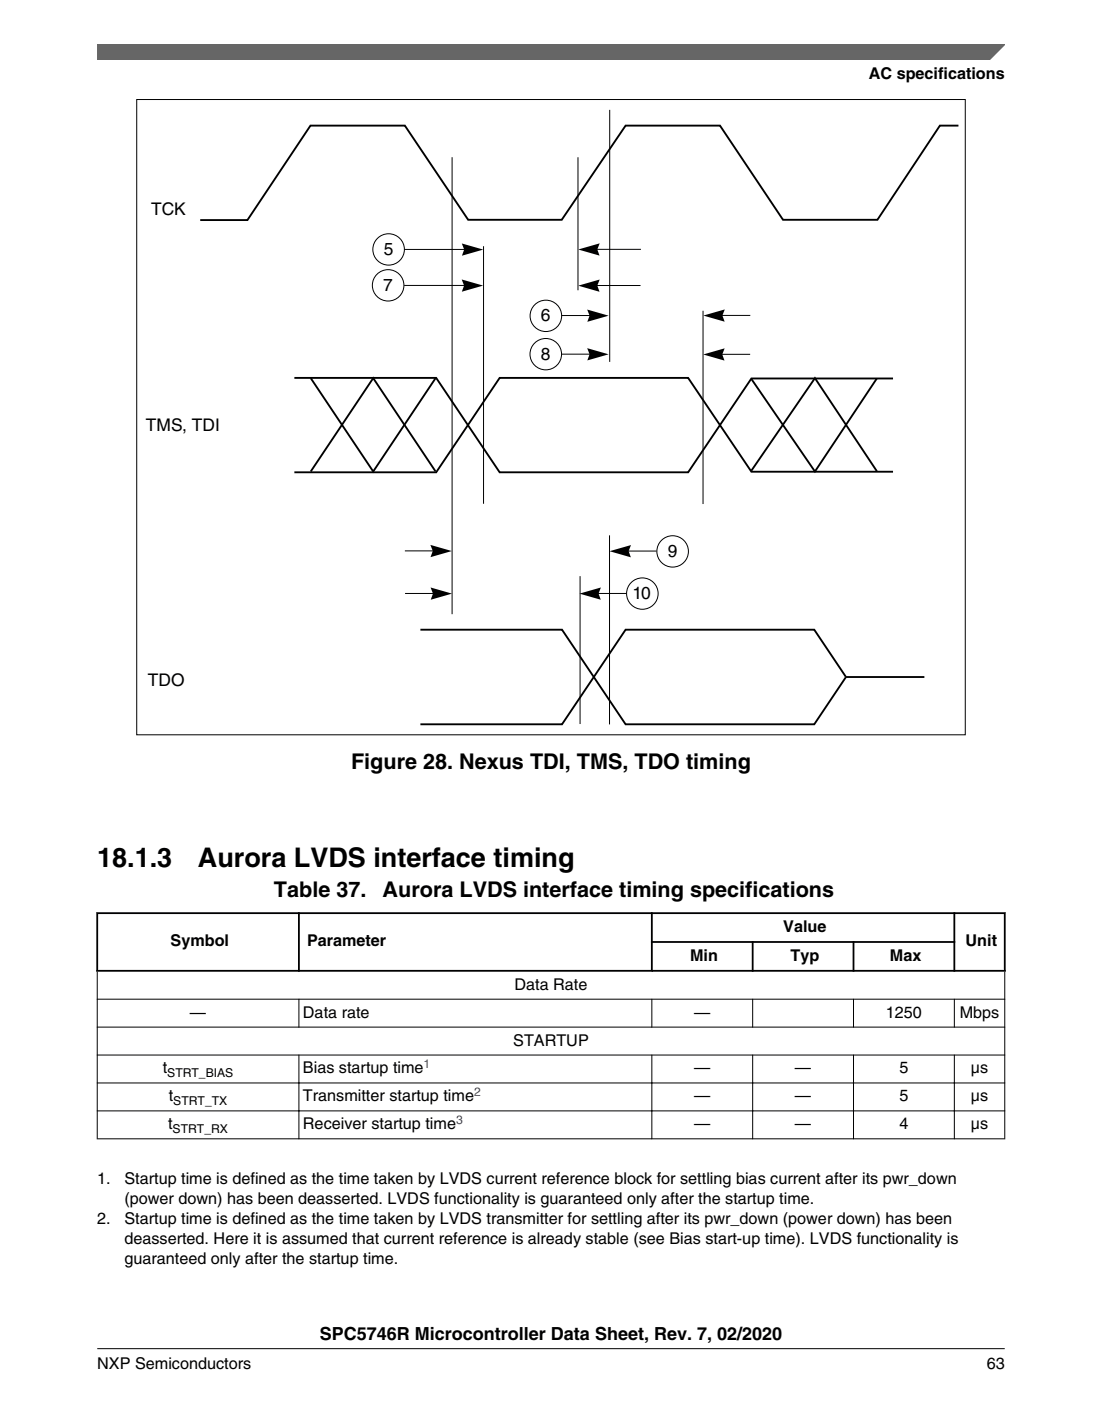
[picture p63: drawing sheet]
<svg xmlns="http://www.w3.org/2000/svg" width="216mm" height="274mm" viewBox="0 0 216 274" stroke-linecap="round" stroke-linejoin="round" font-family="sans-serif">
<defs><g id="words">
<g font-size="5.3">
<text x="19" y="169.8">18.1.3</text>
<text x="38.8" y="169.8">Aurora LVDS interface timing</text>
</g>
<g font-size="4.2">
<text x="68.8" y="150.6">Figure 28. Nexus TDI, TMS, TDO timing</text>
<text x="53.7" y="175.5">Table 37.</text>
<text x="75" y="175.5">Aurora LVDS interface timing specifications</text>
</g>
<text font-size="3.5" x="62.7" y="262.3">SPC5746R Microcontroller Data Sheet, Rev. 7, 02/2020</text>
<g font-size="3.4">
<text x="29.6" y="42">TCK</text>
<text x="75.2" y="49.9">5</text>
<text x="75.1" y="56.9">7</text>
<text x="106" y="62.8">6</text>
<text x="106" y="70.5">8</text>
<text x="28.6" y="84.3">TMS, TDI</text>
<text x="130.8" y="109">9</text>
<text x="123.9" y="117.4">10</text>
<text x="29" y="134.4">TDO</text>
</g>
<g font-size="3.2">
<text x="170.2" y="15.5">AC specifications</text>
<text x="33.4" y="185.3">Symbol</text>
<text x="60.1" y="185.3">Parameter</text>
<text x="153.5" y="182.5">Value</text>
<text x="189.2" y="185.3">Unit</text>
<text x="135.2" y="188.1">Min</text>
<text x="154.9" y="188.1">Typ</text>
<text x="174.4" y="188.1">Max</text>
<text x="100.8" y="193.8">Data Rate</text>
<text x="37.2" y="199.3">—</text>
<text x="59.4" y="199.3">Data rate</text>
<text x="136" y="199.3">—</text>
<text x="173.6" y="199.3">1250</text>
<text x="188" y="199.3">Mbps</text>
<text x="100.5" y="204.7">STARTUP</text>
<text x="31.9" y="210.2">t</text>
<text x="33.1" y="215.7">t</text>
<text x="59.4" y="210.2">Bias startup time</text>
<text x="59.4" y="215.7">Transmitter startup time</text>
<text x="136" y="210.2">—</text>
<text x="136" y="215.7">—</text>
<text x="155.8" y="210.2">—</text>
<text x="155.8" y="215.7">—</text>
<text x="176.2" y="210.2">5</text>
<text x="176.2" y="215.7">5</text>
<text x="190.2" y="210.2">µs</text>
<text x="190.2" y="215.7">µs</text>
<text x="32.9" y="221.1">t</text>
<text x="59.4" y="221.1">Receiver startup time</text>
<text x="136" y="221.1">—</text>
<text x="155.8" y="221.1">—</text>
<text x="176.2" y="221.1">4</text>
<text x="190.2" y="221.1">µs</text>
<text x="19" y="231.9">1.</text>
<text x="24.4" y="231.9">Startup time is defined as the time taken by LVDS current reference block for settling bias current after its pwr_down</text>
<text x="19.1" y="239.6">2.</text>
<text x="24.4" y="235.8">(power down) has been deasserted. LVDS functionality is guaranteed only after the startup time.</text>
<text x="24.4" y="239.6">Startup time is defined as the time taken by LVDS transmitter for settling after its pwr_down (power down) has been</text>
<text x="24.4" y="243.5">deasserted. Here it is assumed that current reference is already stable (see Bias start-up time). LVDS functionality is</text>
<text x="24.4" y="247.4">guaranteed only after the startup time.</text>
<text x="19" y="268">NXP Semiconductors</text>
<text x="193.3" y="268">63</text>
</g>
<g font-size="2.4" fill="#00f">
<text x="83" y="209.1">1</text>
<text x="92.9" y="214.6">2</text>
<text x="89.3" y="220.1">3</text>
</g>
<g font-size="2.4">
<text x="32.8" y="210.8">STRT_BIAS</text>
<text x="33.8" y="221.8">STRT_RX</text>
<text x="34" y="216.3">STRT_TX</text>
</g>
</g></defs>
<g fill="none" stroke="#000" stroke-width=".2">
<path d="M26.8 19.5h162.3v124.4h-162.3zM88.6 30.8v89.5M113.2 30.8v26M119.5 21.5v49.4M79.2 55.9h12.3M79.2 48.8h12.4M94.7 48.2v50.4M116.4 55.9h9.1M116.4 48.8h9.2M110 69.3h6.1M110 61.8h6.1M137.7 60.9v37.8"/>
<path d="M140.9 69.4h6.1M140.9 61.8h6.1M79.3 107.9h6.1M79.4 116.2h6M113.6 112.8v29M116.6 116.2h6.1M119.4 104.8v37M122.5 107.9h6.1"/>
<circle cx="76" cy="55.9" r="3.1"/>
<circle cx="76.1" cy="48.8" r="3.1"/>
<circle cx="106.9" cy="69.3" r="3.1"/>
<circle cx="107" cy="61.8" r="3.1"/>
<circle cx="125.9" cy="116.2" r="3.1"/>
<circle cx="131.8" cy="108" r="3.1"/>
</g>
<g fill="#000">
<path d="M90.5 54.7l4.2 1.2-4.2 1.2 .4-1.2z" fill-rule="evenodd"/>
<path d="M90.5 47.7l4.2 1.2-4.2 1.2 .4-1.3z" fill-rule="evenodd"/>
<path d="M113.3 55.9l4.2-1.2-.5 1.2 .5 1.2z" fill-rule="evenodd"/>
<path d="M113.3 48.9l4.2-1.2-.5 1.1 .5 1.2z" fill-rule="evenodd"/>
<path d="M115 68.2l4.2 1.2-4.1 1.2 .4-1.2z" fill-rule="evenodd"/>
<path d="M115 60.6l4.2 1.2-4.1 1.2 .4-1.2z" fill-rule="evenodd"/>
<path d="M137.8 69.4l4.2-1.2-.5 1.2 .4 1.2z" fill-rule="evenodd"/>
<path d="M137.8 61.8l4.2-1.2-.5 1.2 .5 1.2z" fill-rule="evenodd"/>
<path d="M84.3 106.7l4.2 1.2-4.2 1.2 .5-1.2z" fill-rule="evenodd"/>
<path d="M84.4 115l4.2 1.2-4.2 1.2 .4-1.2z" fill-rule="evenodd"/>
<path d="M113.5 116.2l4.2-1.2-.4 1.2 .4 1.2z" fill-rule="evenodd"/>
<path d="M119.4 107.9l4.2-1.2-.4 1.2 .4 1.2z" fill-rule="evenodd"/>
</g>
<path d="M187.8 24.6h-3.7l-12.2 18.4h-18.5l-12.3-18.4h-18.5l-12.5 18.4h-18.4l-12.4-18.4h-18.5l-12.3 18.5h-9.3M57.7 74h27.8l12.4 18.5h36.9l12.4-18.4h27.8M60.9 74l12.2 18.3 12.2-18.2M171.8 74.1l-12.1 18.2-12.5-18.1M85.3 92.3l-12.2-18.3-12.2 18.3M147.2 92.2l12.5-18.2 12.1 18.3M175 92.4h-27.8l-12.4-18.4h-36.9l-12.4 18.5h-27.8M82.4 123.3h27.7l12.5 18.5h36.9l6.2-9.2M165.6 132.6h15.5M165.7 132.5l-6.2-9.2h-36.9l-12.5 18.5h-27.7" fill="none" stroke="#000" stroke-width=".37"/>
<g fill="#fff">
<path d="M19 171.9h177.8v52.9h-177.8z" fill-rule="evenodd"/>
<path d="M19.2 179h39.2v10.9h-39.2z" fill-rule="evenodd"/>
<path d="M58.7 179h68.8v10.9h-68.8z" fill-rule="evenodd"/>
<path d="M127.9 179h58.9v5.3h-58.9z" fill-rule="evenodd"/>
<path d="M187.1 179h9.6v10.9h-9.6z" fill-rule="evenodd"/>
<path d="M127.9 184.6h19.4v5.3h-19.4z" fill-rule="evenodd"/>
<path d="M147.6 184.6h19.4v5.3h-19.4z" fill-rule="evenodd"/>
<path d="M167.4 184.6h19.4v5.3h-19.4z" fill-rule="evenodd"/>
<path d="M19.1 190.3h177.7v5.3h-177.7z" fill-rule="evenodd"/>
<path d="M19.1 195.7h39.4v5.3h-39.4z" fill-rule="evenodd"/>
<path d="M58.6 195.7h69v5.3h-69z" fill-rule="evenodd"/>
<path d="M127.8 195.7h19.6v5.3h-19.6z" fill-rule="evenodd"/>
<path d="M147.5 195.7h19.6v5.3h-19.6z" fill-rule="evenodd"/>
<path d="M167.3 195.7h19.6v5.3h-19.6z" fill-rule="evenodd"/>
<path d="M187.1 195.7h9.7v5.3h-9.7z" fill-rule="evenodd"/>
<path d="M19.1 201.2h177.7v5.3h-177.7z" fill-rule="evenodd"/>
<path d="M19.1 206.7h39.4v5.3h-39.4z" fill-rule="evenodd"/>
<path d="M58.6 206.7h69v5.3h-69z" fill-rule="evenodd"/>
<path d="M127.8 206.7h19.6v5.3h-19.6z" fill-rule="evenodd"/>
<path d="M147.5 206.7h19.6v5.3h-19.6z" fill-rule="evenodd"/>
<path d="M167.3 206.7h19.6v5.3h-19.6z" fill-rule="evenodd"/>
<path d="M187.1 206.7h9.7v5.3h-9.7z" fill-rule="evenodd"/>
<path d="M19.1 212.1h39.4v5.3h-39.4z" fill-rule="evenodd"/>
<path d="M58.6 212.1h69v5.3h-69z" fill-rule="evenodd"/>
<path d="M127.8 212.1h19.6v5.3h-19.6z" fill-rule="evenodd"/>
<path d="M147.5 212.1h19.6v5.3h-19.6z" fill-rule="evenodd"/>
<path d="M167.3 212.1h19.6v5.3h-19.6z" fill-rule="evenodd"/>
<path d="M187.1 212.1h9.7v5.3h-9.7z" fill-rule="evenodd"/>
<path d="M19.1 217.6h39.4v5.3h-39.4z" fill-rule="evenodd"/>
<path d="M58.6 217.6h69v5.3h-69z" fill-rule="evenodd"/>
<path d="M127.8 217.6h19.6v5.3h-19.6z" fill-rule="evenodd"/>
<path d="M147.5 217.6h19.6v5.3h-19.6z" fill-rule="evenodd"/>
<path d="M167.3 217.6h19.6v5.3h-19.6z" fill-rule="evenodd"/>
<path d="M187.1 217.6h9.7v5.3h-9.7z" fill-rule="evenodd"/>
</g>
<path d="M18.9 178.8h178.1M19 178.6v11.7M58.6 178.6v11.7M127.7 178.6v11.7M187 178.6v11.7M196.8 178.6v11.7M18.9 190.1h178.1M127.5 184.4h59.6M147.5 184.3v6M167.2 184.3v6" fill="none" stroke="#000" stroke-width=".35"/>
<g fill="none" stroke="#000" stroke-width=".2">
<path d="M19 195.6h177.9M19 190.2v32.9M58.6 195.6v5.6M127.7 195.6v5.6M147.5 195.6v5.6M167.2 195.6v5.6M187 195.6v5.6M196.8 190.2v32.9M19 201.1h177.9M19 206.6h177.9M19 212h177.9M19 217.5h177.9"/>
<path d="M58.6 206.5v16.6M127.7 206.5v16.6M147.5 206.5v16.6M167.2 206.5v16.6M187 206.5v16.6M19 223h177.9"/>
</g>
<path d="M19.1 8.7h177.8l-5.7 3h-172.1z" fill="#666"/>
<path d="M19.1 11.7v-3h177.8l-3.1 3" fill="none" stroke="#666" stroke-width=".28"/>
<path d="M19 264.1h177.8" fill="none" stroke="#000" stroke-width=".2"/>
<use href="#words"/>
</svg>
